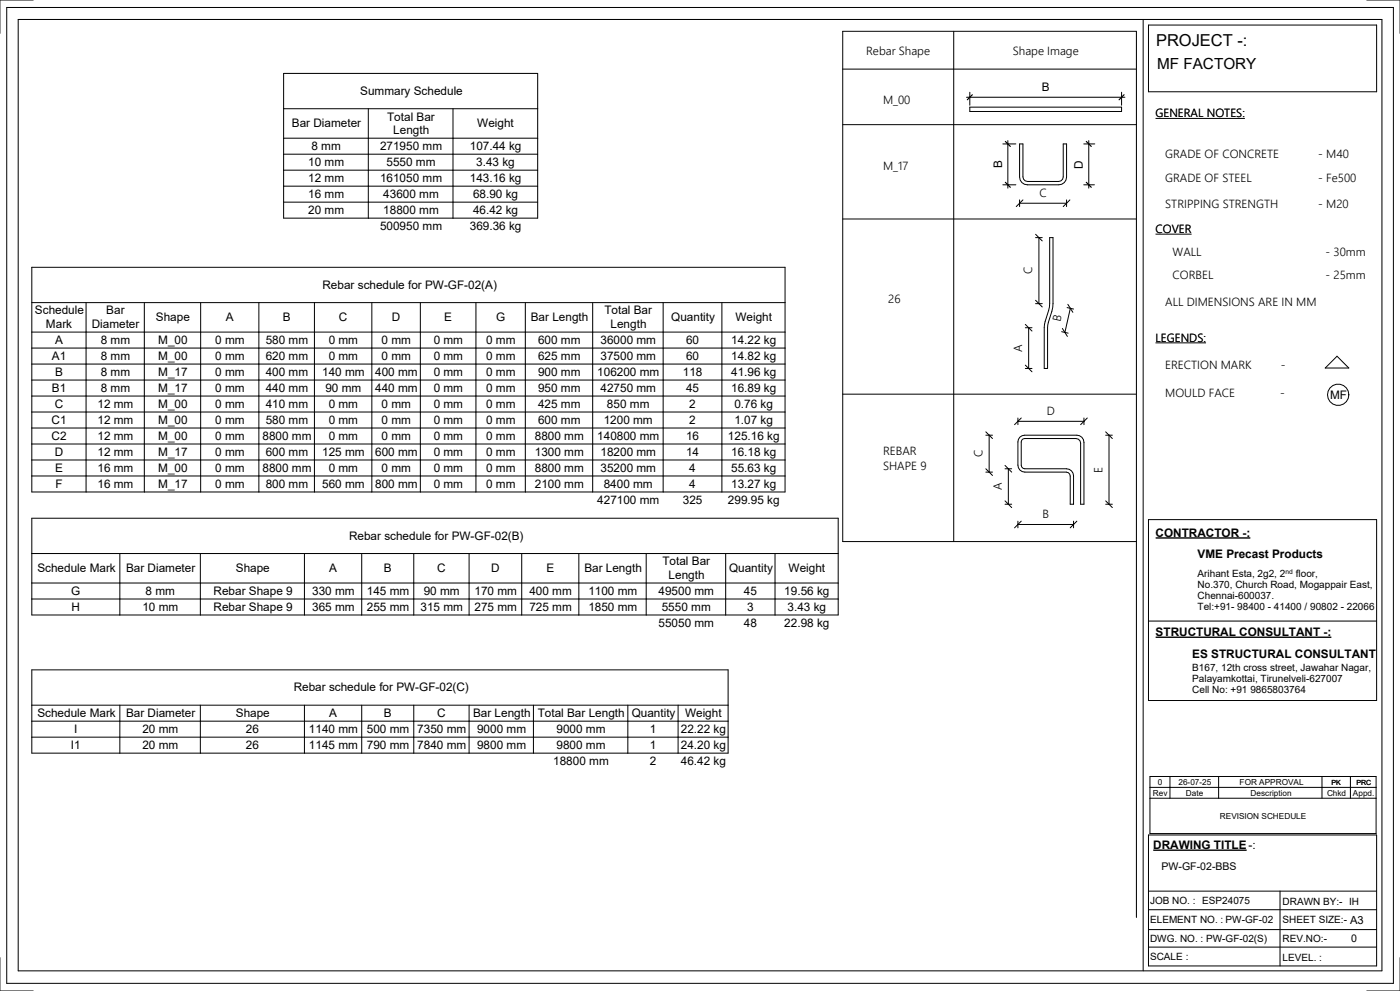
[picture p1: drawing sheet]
<svg xmlns="http://www.w3.org/2000/svg" width="420mm" height="297mm" viewBox="0 0 420 297" stroke-linecap="round" stroke-linejoin="round" font-family="sans-serif">
<defs><g id="words">
<text font-size="4.9" x="346.9" y="13.9">PROJECT -:</text>
<text font-size="4.6" x="347.2" y="20.7">MF FACTORY</text>
<g font-size="3.5">
<text x="259.9" y="16.4">Rebar Shape</text>
<text x="303.9" y="16.4">Shape Image</text>
<text x="108.1" y="28.5">Summary Schedule</text>
<text x="312.6" y="27.4">B</text>
<text x="265" y="31">M_00</text>
<text x="346.7" y="35.2">GENERAL NOTES:</text>
<text x="87.6" y="38.2">Bar Diameter</text>
<text x="116.2" y="36.1">Total Bar</text>
<text x="118" y="40.1">Length</text>
<text x="143.2" y="38.2">Weight</text>
<text x="93.5" y="45">8 mm</text>
<text x="114" y="45">271950 mm</text>
<text x="141" y="45">107.44 kg</text>
<text x="349.6" y="47.3">GRADE OF CONCRETE</text>
<text x="395.5" y="47.3">- M40</text>
<text x="92.5" y="49.8">10 mm</text>
<text x="116" y="49.8">5550 mm</text>
<text x="142.9" y="49.8">3.43 kg</text>
<text x="265" y="50.9">M_17</text>
<text x="300.7" y="50.4" transform="rotate(-90 300.7 50.4)">B</text>
<text x="324.9" y="50.5" transform="rotate(-90 324.9 50.5)">D</text>
<text x="92.5" y="54.6">12 mm</text>
<text x="92.5" y="59.4">16 mm</text>
<text x="114" y="54.6">161050 mm</text>
<text x="115" y="59.4">43600 mm</text>
<text x="141" y="54.6">143.16 kg</text>
<text x="141.9" y="59.4">68.90 kg</text>
<text x="311.9" y="58.9">C</text>
<text x="349.6" y="54.6">GRADE OF STEEL</text>
<text x="395.5" y="54.6">- Fe500</text>
<text x="92.5" y="64.2">20 mm</text>
<text x="115" y="64.2">18800 mm</text>
<text x="141.9" y="64.2">46.42 kg</text>
<text x="349.6" y="62.3">STRIPPING STRENGTH</text>
<text x="395.5" y="62.3">- M20</text>
<text x="114" y="68.9">500950 mm</text>
<text x="141" y="68.9">369.36 kg</text>
<text x="346.7" y="69.9">COVER</text>
<text x="351.8" y="76.8">WALL</text>
<text x="397.8" y="76.8">- 30mm</text>
<text x="309.7" y="82.3" transform="rotate(-90 309.7 82.3)">C</text>
<text x="351.8" y="83.5">CORBEL</text>
<text x="397.8" y="83.5">- 25mm</text>
<text x="96.8" y="86.6">Rebar schedule for PW-GF-02(A)</text>
<text x="10.5" y="94.3">Schedule</text>
<text x="31.9" y="94.3">Bar</text>
<text x="181.4" y="94.3">Total Bar</text>
<text x="266.5" y="90.7">26</text>
<text x="349.6" y="91.6">ALL DIMENSIONS ARE IN MM</text>
<text x="13.8" y="98.2">Mark</text>
<text x="27.5" y="98.2">Diameter</text>
<text x="46.8" y="96.3">Shape</text>
<text x="67.8" y="96.3">A</text>
<text x="84.8" y="96.3">B</text>
<text x="101.7" y="96.3">C</text>
<text x="117.6" y="96.3">D</text>
<text x="133.3" y="96.3">E</text>
<text x="148.9" y="96.3">G</text>
<text x="159.3" y="96.3">Bar Length</text>
<text x="183.2" y="98.2">Length</text>
<text x="201.4" y="96.3">Quantity</text>
<text x="220.7" y="96.3">Weight</text>
<text x="318.2" y="96.6" transform="rotate(-77 318.2 96.6)">B</text>
<text x="15.6" y="107.9">A1</text>
<text x="16.5" y="103.1">A</text>
<text x="30.2" y="103.1">8 mm</text>
<text x="30.2" y="107.9">8 mm</text>
<text x="47.5" y="107.9">M_00</text>
<text x="47.5" y="103.1">M_00</text>
<text x="64.6" y="107.9">0 mm</text>
<text x="64.6" y="103.1">0 mm</text>
<text x="79.7" y="107.9">620 mm</text>
<text x="79.7" y="103.1">580 mm</text>
<text x="98.6" y="103.1">0 mm</text>
<text x="98.6" y="107.9">0 mm</text>
<text x="114.5" y="107.9">0 mm</text>
<text x="114.5" y="103.1">0 mm</text>
<text x="130.1" y="107.9">0 mm</text>
<text x="130.1" y="103.1">0 mm</text>
<text x="145.9" y="107.9">0 mm</text>
<text x="145.9" y="103.1">0 mm</text>
<text x="161.5" y="107.9">625 mm</text>
<text x="161.5" y="103.1">600 mm</text>
<text x="180.2" y="107.9">37500 mm</text>
<text x="180.2" y="103.1">36000 mm</text>
<text x="205.9" y="103.1">60</text>
<text x="205.9" y="107.9">60</text>
<text x="219.4" y="103.1">14.22 kg</text>
<text x="219.4" y="107.9">14.82 kg</text>
<text x="306.7" y="105.5" transform="rotate(-90 306.7 105.5)">A</text>
<text x="346.7" y="102.5">LEGENDS:</text>
<text x="16.5" y="112.7">B</text>
<text x="30.2" y="112.7">8 mm</text>
<text x="47.5" y="112.7">M_17</text>
<text x="64.6" y="112.7">0 mm</text>
<text x="79.7" y="112.7">400 mm</text>
<text x="96.7" y="112.7">140 mm</text>
<text x="112.6" y="112.7">400 mm</text>
<text x="130.1" y="112.7">0 mm</text>
<text x="145.9" y="112.7">0 mm</text>
<text x="161.5" y="112.7">900 mm</text>
<text x="179.2" y="112.7">106200 mm</text>
<text x="204.9" y="112.7">118</text>
<text x="219.4" y="112.7">41.96 kg</text>
<text x="349.6" y="110.8">ERECTION MARK</text>
<text x="384.3" y="110.8">-</text>
<text x="15.6" y="117.5">B1</text>
<text x="30.2" y="117.5">8 mm</text>
<text x="47.5" y="117.5">M_17</text>
<text x="64.6" y="117.5">0 mm</text>
<text x="79.7" y="117.5">440 mm</text>
<text x="97.7" y="117.5">90 mm</text>
<text x="112.6" y="117.5">440 mm</text>
<text x="130.1" y="117.5">0 mm</text>
<text x="145.9" y="117.5">0 mm</text>
<text x="161.5" y="117.5">950 mm</text>
<text x="180.2" y="117.5">42750 mm</text>
<text x="205.9" y="117.5">45</text>
<text x="219.4" y="117.5">16.89 kg</text>
<text x="349.6" y="119.1">MOULD FACE</text>
<text x="384.2" y="119.1">-</text>
<text x="399.1" y="119.7">MF</text>
<text x="16.4" y="122.3">C</text>
<text x="29.3" y="122.3">12 mm</text>
<text x="47.5" y="122.3">M_00</text>
<text x="64.6" y="122.3">0 mm</text>
<text x="79.7" y="122.3">410 mm</text>
<text x="98.6" y="122.3">0 mm</text>
<text x="114.5" y="122.3">0 mm</text>
<text x="130.1" y="122.3">0 mm</text>
<text x="145.9" y="122.3">0 mm</text>
<text x="161.5" y="122.3">425 mm</text>
<text x="182.1" y="122.3">850 mm</text>
<text x="206.8" y="122.3">2</text>
<text x="220.4" y="122.3">0.76 kg</text>
<text x="314.1" y="124.3">D</text>
<text x="15.5" y="127.1">C1</text>
<text x="15.5" y="131.9">C2</text>
<text x="29.3" y="127.1">12 mm</text>
<text x="29.3" y="131.9">12 mm</text>
<text x="47.5" y="127.1">M_00</text>
<text x="47.5" y="131.9">M_00</text>
<text x="64.6" y="127.1">0 mm</text>
<text x="64.6" y="131.9">0 mm</text>
<text x="78.8" y="131.9">8800 mm</text>
<text x="79.7" y="127.1">580 mm</text>
<text x="98.6" y="127.1">0 mm</text>
<text x="98.6" y="131.9">0 mm</text>
<text x="114.5" y="127.1">0 mm</text>
<text x="114.5" y="131.9">0 mm</text>
<text x="130.1" y="127.1">0 mm</text>
<text x="130.1" y="131.9">0 mm</text>
<text x="145.9" y="127.1">0 mm</text>
<text x="145.9" y="131.9">0 mm</text>
<text x="160.5" y="131.9">8800 mm</text>
<text x="161.5" y="127.1">600 mm</text>
<text x="179.2" y="131.9">140800 mm</text>
<text x="181.2" y="127.1">1200 mm</text>
<text x="205.9" y="131.9">16</text>
<text x="206.8" y="127.1">2</text>
<text x="218.4" y="131.9">125.16 kg</text>
<text x="220.4" y="127.1">1.07 kg</text>
<text x="16.4" y="136.7">D</text>
<text x="29.3" y="136.7">12 mm</text>
<text x="47.5" y="136.7">M_17</text>
<text x="64.6" y="136.7">0 mm</text>
<text x="79.7" y="136.7">600 mm</text>
<text x="96.7" y="136.7">125 mm</text>
<text x="112.6" y="136.7">600 mm</text>
<text x="130.1" y="136.7">0 mm</text>
<text x="145.9" y="136.7">0 mm</text>
<text x="160.5" y="136.7">1300 mm</text>
<text x="180.2" y="136.7">18200 mm</text>
<text x="205.9" y="136.7">14</text>
<text x="219.4" y="136.7">16.18 kg</text>
<text x="265" y="136.3">REBAR</text>
<text x="294.8" y="137.1" transform="rotate(-90 294.8 137.1)">C</text>
<text x="16.5" y="141.5">E</text>
<text x="29.3" y="141.5">16 mm</text>
<text x="47.5" y="141.5">M_00</text>
<text x="64.6" y="141.5">0 mm</text>
<text x="78.8" y="141.5">8800 mm</text>
<text x="98.6" y="141.5">0 mm</text>
<text x="114.5" y="141.5">0 mm</text>
<text x="130.1" y="141.5">0 mm</text>
<text x="145.9" y="141.5">0 mm</text>
<text x="160.5" y="141.5">8800 mm</text>
<text x="180.2" y="141.5">35200 mm</text>
<text x="206.8" y="141.5">4</text>
<text x="219.4" y="141.5">55.63 kg</text>
<text x="265" y="141">SHAPE 9</text>
<text x="330.8" y="141.7" transform="rotate(-90 330.8 141.7)">E</text>
<text x="16.6" y="146.2">F</text>
<text x="29.3" y="146.2">16 mm</text>
<text x="47.5" y="146.2">M_17</text>
<text x="64.6" y="146.2">0 mm</text>
<text x="79.7" y="146.2">800 mm</text>
<text x="96.7" y="146.2">560 mm</text>
<text x="112.6" y="146.2">800 mm</text>
<text x="130.1" y="146.2">0 mm</text>
<text x="145.9" y="146.2">0 mm</text>
<text x="160.5" y="146.2">2100 mm</text>
<text x="181.2" y="146.2">8400 mm</text>
<text x="206.8" y="146.2">4</text>
<text x="219.4" y="146.2">13.27 kg</text>
<text x="300.6" y="147" transform="rotate(-90 300.6 147)">A</text>
<text x="179.2" y="151">427100 mm</text>
<text x="204.9" y="151">325</text>
<text x="218.4" y="151">299.95 kg</text>
<text x="312.8" y="155.2">B</text>
<text x="104.7" y="161.8">Rebar schedule for PW-GF-02(B)</text>
<text x="346.8" y="160.9">CONTRACTOR -:</text>
<text x="359.3" y="167.3">VME Precast Products</text>
<text x="11.2" y="171.5">Schedule Mark</text>
<text x="37.8" y="171.5">Bar Diameter</text>
<text x="70.8" y="171.5">Shape</text>
<text x="98.8" y="171.5">A</text>
<text x="115.2" y="171.5">B</text>
<text x="131.2" y="171.5">C</text>
<text x="147.4" y="171.5">D</text>
<text x="164" y="171.5">E</text>
<text x="175.3" y="171.5">Bar Length</text>
<text x="198.8" y="169.5">Total Bar</text>
<text x="200.6" y="173.5">Length</text>
<text x="218.8" y="171.5">Quantity</text>
<text x="236.6" y="171.5">Weight</text>
<text x="21.4" y="178.3">G</text>
<text x="43.7" y="178.3">8 mm</text>
<text x="64.1" y="178.3">Rebar Shape 9</text>
<text x="93.7" y="178.3">330 mm</text>
<text x="110.1" y="178.3">145 mm</text>
<text x="127.1" y="178.3">90 mm</text>
<text x="142.4" y="178.3">170 mm</text>
<text x="158.8" y="178.3">400 mm</text>
<text x="176.5" y="178.3">1100 mm</text>
<text x="197.6" y="178.3">49500 mm</text>
<text x="223.2" y="178.3">45</text>
<text x="235.3" y="178.3">19.56 kg</text>
<text x="21.5" y="183.1">H</text>
<text x="42.7" y="183.1">10 mm</text>
<text x="64.1" y="183.1">Rebar Shape 9</text>
<text x="93.7" y="183.1">365 mm</text>
<text x="110.1" y="183.1">255 mm</text>
<text x="126.2" y="183.1">315 mm</text>
<text x="142.4" y="183.1">275 mm</text>
<text x="158.8" y="183.1">725 mm</text>
<text x="176.5" y="183.1">1850 mm</text>
<text x="198.6" y="183.1">5550 mm</text>
<text x="224.2" y="183.1">3</text>
<text x="236.3" y="183.1">3.43 kg</text>
<text x="197.6" y="187.9">55050 mm</text>
<text x="223.2" y="187.9">48</text>
<text x="235.3" y="187.9">22.98 kg</text>
<text x="346.8" y="190.7">STRUCTURAL CONSULTANT -:</text>
<text x="357.7" y="197.1">ES STRUCTURAL CONSULTANT</text>
<text x="88.1" y="207.3">Rebar schedule for PW-GF-02(C)</text>
<text x="11.2" y="215">Schedule Mark</text>
<text x="37.8" y="215">Bar Diameter</text>
<text x="70.8" y="215">Shape</text>
<text x="98.8" y="215">A</text>
<text x="115.2" y="215">B</text>
<text x="131.2" y="215">C</text>
<text x="141.9" y="215">Bar Length</text>
<text x="161.3" y="215">Total Bar Length</text>
<text x="189.5" y="215">Quantity</text>
<text x="205.6" y="215">Weight</text>
<text x="22.3" y="219.8">I</text>
<text x="42.7" y="219.8">20 mm</text>
<text x="73.8" y="219.8">26</text>
<text x="92.7" y="219.8">1140 mm</text>
<text x="110.1" y="219.8">500 mm</text>
<text x="125.2" y="219.8">7350 mm</text>
<text x="143.2" y="219.8">9000 mm</text>
<text x="167" y="219.8">9000 mm</text>
<text x="195" y="219.8">1</text>
<text x="204.3" y="219.8">22.22 kg</text>
<text x="21.3" y="224.5">I1</text>
<text x="42.7" y="224.5">20 mm</text>
<text x="73.8" y="224.5">26</text>
<text x="92.7" y="224.5">1145 mm</text>
<text x="110.1" y="224.5">790 mm</text>
<text x="125.2" y="224.5">7840 mm</text>
<text x="143.2" y="224.5">9800 mm</text>
<text x="167" y="224.5">9800 mm</text>
<text x="195" y="224.5">1</text>
<text x="204.3" y="224.5">24.20 kg</text>
<text x="166" y="229.3">18800 mm</text>
<text x="195" y="229.3">2</text>
<text x="204.3" y="229.3">46.42 kg</text>
<text x="346" y="254.5">DRAWING TITLE</text>
<text x="374.6" y="254.5">-:</text>
</g>
<text font-size="3.4" x="405.1" y="276.9">A3</text>
<g font-size="3.2">
<text x="348.5" y="260.9">PW-GF-02-BBS</text>
<text x="405.5" y="282.4">0</text>
</g>
<g font-size="3">
<text x="359.3" y="172.9">Arihant Esta, 2g2, 2</text>
<text x="388.8" y="172.9">floor,</text>
<text x="359.3" y="176.2">No.370, Church Road, Mogappair East,</text>
<text x="359.3" y="179.5">Chennai-600037.</text>
<text x="359.3" y="182.8">Tel:+91- 98400 - 41400 / 90802 - 22066</text>
<text x="357.7" y="201.1">B167, 12th cross street, Jawahar Nagar,</text>
<text x="357.7" y="204.4">Palayamkottai, Tirunelveli-627007</text>
<text x="357.7" y="207.8">Cell No: +91 9865803764</text>
<text x="345.1" y="270.9">JOB NO. :</text>
<text x="360.7" y="271.1">ESP24075</text>
<text x="384.8" y="271.4">DRAWN BY:-</text>
<text x="404.8" y="271.4">IH</text>
<text x="345.1" y="276.8">ELEMENT NO. :</text>
<text x="367.7" y="276.8">PW-GF-02</text>
<text x="384.8" y="276.8">SHEET SIZE:-</text>
<text x="345.1" y="282.4">DWG. NO. :</text>
<text x="345.1" y="287.7">SCALE :</text>
<text x="361.9" y="282.4">PW-GF-02(S)</text>
<text x="384.8" y="282.4">REV.NO:-</text>
<text x="384.8" y="288">LEVEL. :</text>
</g>
<g font-size="2.5">
<text x="345.9" y="238.6">Rev</text>
<text x="347.4" y="235.3">0</text>
<text x="353.6" y="235.3">26-07-25</text>
<text x="355.9" y="238.6">Date</text>
<text x="372" y="235.3">FOR APPROVAL</text>
<text x="375.3" y="238.6">Description</text>
<text x="398.2" y="238.6">Chkd</text>
<text x="406" y="238.6">Appd.</text>
<text x="366" y="245.4">REVISION SCHEDULE</text>
</g>
<g font-size="2.1">
<text x="399.5" y="235.2">PK</text>
<text x="407" y="235.2">PRC</text>
</g>
<text font-size="2" x="385.7" y="172">nd</text>
</g></defs>
<g fill="none" stroke="#000" stroke-width=".3">
<path d="M2 2.2h416.1v292.6h-416.1zM5.5 5.8h409.2v285.3h-409.2zM10 0h-10v10M286.2 9.4v153M343 5.8v285.3M344.6 7.5h68.5v20h-68.5zM410.1 0h10v10M252.9 37.4h88.1M252.9 20.7h88.1M291 32.1h45.5v1.3h-45.5zM305.9 43.2h1v9.8l.2 .7 .5 .5 .7 .2h9.3l.7-.2 .5-.5 .2-.7v-9.8h1v9.9a2.31 2.31 0 0 1-2.3 2.3h-9.5a2.31 2.31 0 0 1-2.3-2.3zM252.9 65.7h88.1"/>
<path d="M315 71.2h1v19.8a24 24 0 0 1-1.6 6.4l-.1 13.1h-1l.1-13.2 1.2-4.2 .4-2.1zM252.9 118.2h88.1M401.2 106.8l3.5 3.5h-7.1zM306 131.1l.7-.5 .7-.1h15.7a2.14 2.14 0 0 1 2.1 2.1v18.6h-1v-18.4l-.1-.6-.5-.5-.7-.2h-15.5l-.8 .5-.2 7.5 .6 .9 13 .1a2.13 2.13 0 0 1 2.1 2.2v8.5h-1v-8.5l-.1-.6-.5-.4-.6-.2h-12.4a2.09 2.09 0 0 1-2.1-2.1v-6.9l.2-.8zM344.6 155.8h68.5v54.2h-68.5zM341 162.4h-88.1v-153h88.1v265.7M344.6 186.2h68.5M344.6 250.3h68.5v39.3h-68.5zM344.6 272.7h68.5M344.6 267.2h68.5M344.6 278.7h68.5M384.1 267.2v22.4"/>
<path d="M0 287.1v10h10M344.6 283.9h68.5M420.1 287.1v10h-10"/>
<circle cx="401.5" cy="118.4" r="3.2"/>
</g>
<g fill="#fff">
<path d="M346.9 9.5h27.5v5.4h-27.5z"/>
<path d="M405.1 273.8h4.1v3.9h-4.1z"/>
<path d="M346.8 187.4h51.8v4.1h-51.8z"/>
<path d="M357.7 193.9h54.2v4.1h-54.2z"/>
<path d="M346 251.2h27.6v4.2h-27.6z"/>
<path d="M373.6 251.2h1v4.2h-1z"/>
<path d="M374.6 251.2h2.2v4.2h-2.2z"/>
<path d="M346.8 157.6h27.9v4.1h-27.9z"/>
<path d="M359.3 164.1h37.3v4.1h-37.3z"/>
<path d="M405.5 279.4h1.7v3.7h-1.7z"/>
<path d="M367.7 274.1h14.3v3.3h-14.3z"/>
<path d="M347.2 16.6h29.6v5.1h-29.6z"/>
<path d="M348.5 258h22.8v3.6h-22.8z"/>
<path d="M361.9 279.8h18.3v3.3h-18.3z"/>
<path d="M404.8 268.8h2.9v3.3h-2.9z"/>
<path d="M360.7 268.5h14.3v3.3h-14.3z"/>
</g>
<path d="M346.8 161.3h28.4M346.8 191h52.7M346 254.9h28.1" fill="none" stroke="#000" stroke-width=".41"/>
<g fill="none" stroke="#000" stroke-width=".3">
<path d="M290 29.2h47.5M291 27.7v3.9M336.5 27.7v3.9M346.7 35.5h26.8M300.9 43.2h3.9M300.9 55.4h3.9M302.4 42.1v14.3M325.2 43.2h3.3M325.2 55.4h3.2M326.7 42.1v14.3M346.7 70.2h10.8M9.5 80.1h226.1v67.4h-226.1z"/>
<path d="M9.5 99.6h226.1M9.5 90.7h226.1M25.8 90.7v56.8M43.3 90.7v56.8M60.2 90.7v56.8M77.7 90.7v56.8M94.3 90.7v56.8M111.6 90.7v56.8M126.1 90.7v56.8M142.8 90.7v56.8M157.6 90.7v56.8M177.8 90.7v56.8"/>
<path d="M199 90.7v56.8M216.6 90.7v56.8M9.5 118.7h226.1M9.5 113.9h226.1M9.5 109.1h226.1M9.5 104.4h226.1M346.7 102.8h15.2M9.5 137.9h226.1M9.5 133.1h226.1M9.5 128.3h226.1M9.5 123.5h226.1M9.5 142.7h226.1"/>
<path d="M9.5 155.4h242v29h-242zM9.5 179.6h242M9.5 174.8h242M9.5 165.9h242M36 165.9v18.5M60.1 165.9v18.5M91.3 165.9v18.5M108.5 165.9v18.5M124.2 165.9v18.5M140.8 165.9v18.5M156.5 165.9v18.5M173.7 165.9v18.5"/>
<path d="M193.9 165.9v18.5M217.7 165.9v18.5M232.5 165.9v18.5M9.5 200.8h209v25h-209zM9.5 216.2h209M9.5 211.4h209M36 211.4v14.4M60.1 211.4v14.4M91.3 211.4v14.4M108.5 211.4v14.4M124.2 211.4v14.4M140.8 211.4v14.4"/>
<path d="M160.1 211.4v14.4M188.4 211.4v14.4M203.5 211.4v14.4M9.5 221h209M345 232.8h67.9v17.1h-67.9zM345 236h67.9M345 239.3h67.9M351.1 232.8v6.5M365.7 232.8v6.5M396.7 232.8v6.5M405.2 232.8v6.5"/>
</g>
<path d="M291.7 28.4l-1.5 1.5M337.3 28.4l-1.5 1.5M301.7 42.4l1.5 1.5M301.7 54.7l1.5 1.5M325.9 54.7l1.5 1.5M325.9 42.4l1.5 1.5" fill="none" stroke="#000" stroke-width=".35"/>
<path d="M321.8 48h3.9v2.5h-3.9z" fill="#fff"/>
<g fill="none" stroke="#000" stroke-width=".3">
<path d="M85.1 22h76.2v43.4h-76.2zM85.1 32.6h76.2M110.5 32.6v32.8M135.9 32.6v32.8M85.1 55.8h76.2M85.1 51h76.2M85.1 46.2h76.2M85.1 41.4h76.2M305.9 59.9v2M306.9 59.9l-2 2M320 59.9v2M321 59.9l-2 2"/>
<path d="M85.1 60.6h76.2M305.9 60.9h14.1M310.7 70.2l2 2M310.7 71.2h2M311.7 71.2v19.8M307.7 97.3l2 2M307.7 98.3h2M308.7 98.3v12.2M310.7 90l2 2M310.7 91h2M318.5 99.4l2 .5M318.8 98.5l1.5 2.4"/>
<path d="M320.2 92.2l1.9 .5M320.4 91.2l1.5 2.4M321.2 92.4l-1.7 7.3M307.7 109.5l2 2M307.7 110.5h2M295.8 129.5l2 2M295.8 130.5h2M296.8 130.5v11M301.6 139.5l2 2M305.4 125.3v2M305.4 126.3h19.8M306.4 125.3l-2 2"/>
<path d="M325.2 125.3v2M326.2 125.3l-2 2M331.8 130.5h2M331.8 129.5l2 2M332.8 130.5v20.7M295.8 140.5l2 2M295.8 141.5h2M301.6 140.5h2M301.6 150.2l2 2M301.6 151.2h2M302.6 140.5v10.7M305.4 157.2h16.7"/>
<path d="M305.4 156.2v2M306.4 156.2l-2 2M322.1 156.2v2M323.1 156.2l-2 2M331.8 151.2h2M331.8 150.2l2 2"/>
</g>
<use href="#words"/>
</svg>
